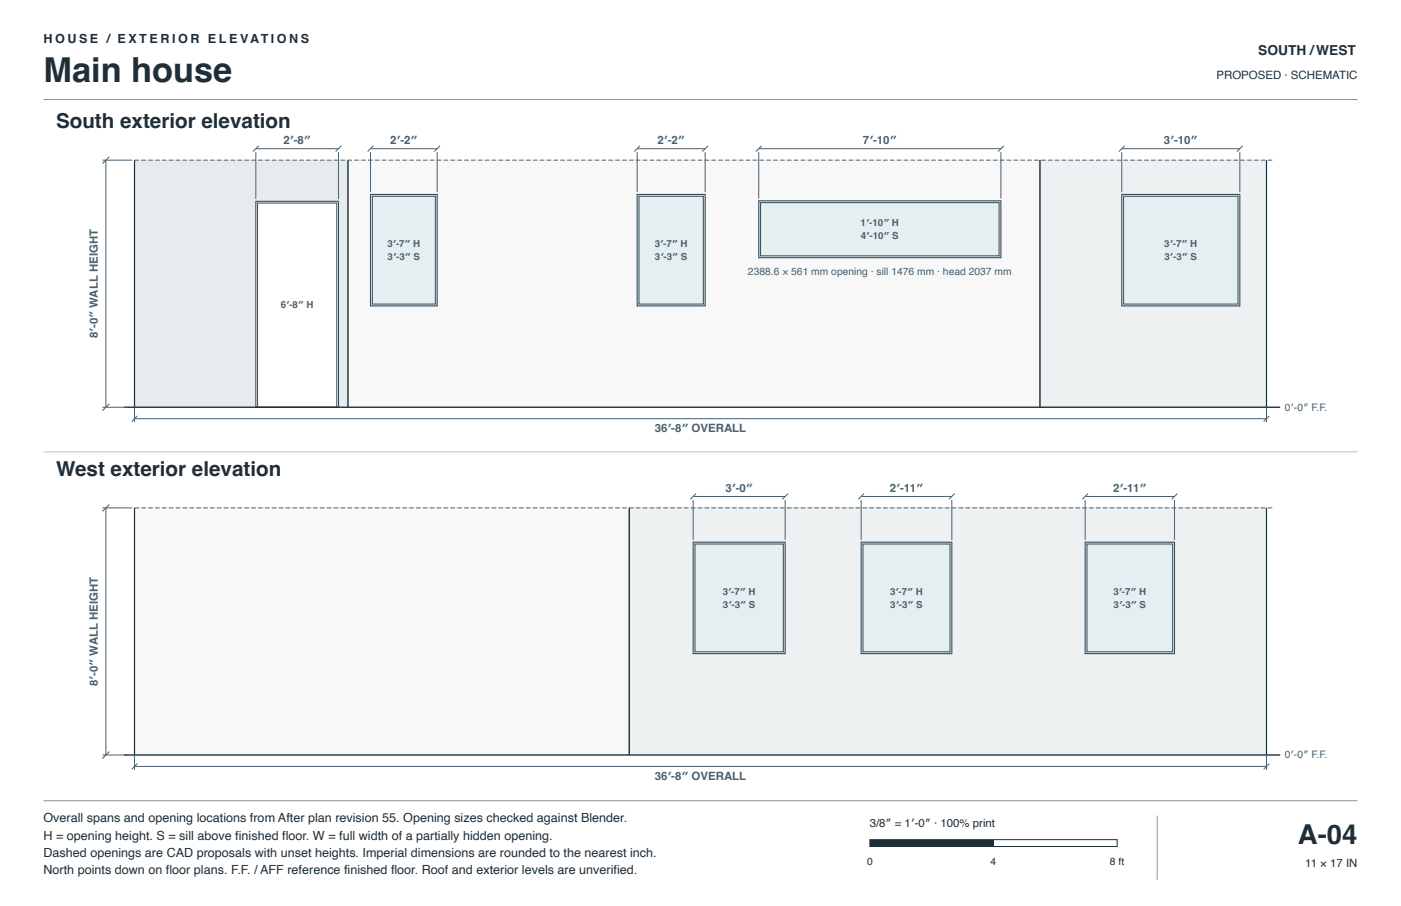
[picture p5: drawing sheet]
<svg xmlns="http://www.w3.org/2000/svg" width="432mm" height="279mm" viewBox="0 0 432 279" stroke-linecap="round" stroke-linejoin="round" font-family="sans-serif">
<defs><g id="words">
<text font-size="10.6" fill="#202e38" x="13.4" y="25.4">Main house</text>
<text font-size="8.5" fill="#202e38" x="400" y="260.3">A-04</text>
<g font-size="6.3" fill="#202e38">
<text x="17.3" y="39.5">South exterior elevation</text>
<text x="17.3" y="146.8">West exterior elevation</text>
</g>
<text font-size="4.2" fill="#202e38" x="387.8" y="16.9">SOUTH /WEST</text>
<g font-size="3.9" fill="#202e38">
<text x="13.4" y="13.4">H O U S E / E X T E R I O R E L E VAT I O N S</text>
<text x="13.4" y="253.6">Overall spans and opening locations from After plan revision 55. Opening sizes checked against Blender.</text>
<text x="13.4" y="258.9">H = opening height. S = sill above finished floor. W = full width of a partially hidden opening.</text>
<text x="13.4" y="264.2">Dashed openings are CAD proposals with unset heights. Imperial dimensions are rounded to the nearest inch.</text>
<text x="13.4" y="269.5">North points down on floor plans. F.F. / AFF reference finished floor. Roof and exterior levels are unverified.</text>
</g>
<g font-size="3.5" fill="#202e38">
<text x="374.9" y="24.3">PROPOSED · SCHEMATIC</text>
<text x="268.1" y="255.1">3/8″ = 1′-0″ · 100% print</text>
<text x="402.3" y="267.4">11 × 17 IN</text>
</g>
<g font-size="3.5" fill="#485f70">
<text x="87.4" y="44.5">2′-8″</text>
<text x="120.3" y="44.5">2′-2″</text>
<text x="202.6" y="44.5">2′-2″</text>
<text x="266" y="44.5">7′-10″</text>
<text x="358.7" y="44.5">3′-10″</text>
<text x="30.2" y="104.3" transform="rotate(-90 30.2 104.3)">8′-0″ WALL HEIGHT</text>
<text x="201.8" y="133.4">36′-8″ OVERALL</text>
<text x="223.6" y="151.7">3′-0″</text>
<text x="274.3" y="151.7">2′-11″</text>
<text x="343.1" y="151.7">2′-11″</text>
<text x="30.2" y="211.6" transform="rotate(-90 30.2 211.6)">8′-0″ WALL HEIGHT</text>
<text x="201.8" y="240.6">36′-8″ OVERALL</text>
</g>
<g font-size="3.2" fill="#485f70">
<text x="230.5" y="84.8">2388.6 × 561 mm opening · sill 1476 mm · head 2037 mm</text>
<text x="396" y="126.6">0′-0″ F.F.</text>
<text x="396" y="233.9">0′-0″ F.F.</text>
</g>
<g font-size="3.2" fill="#202e38">
<text x="267.2" y="266.7">0</text>
<text x="305.3" y="266.7">4</text>
<text x="342.1" y="266.7">8 ft</text>
</g>
<g font-size="3" fill="#485f70">
<text x="265.3" y="69.8">1</text>
<text x="266.9" y="69.8">′-10″ H</text>
<text x="119.4" y="76.3">3′-7″ H</text>
<text x="201.8" y="76.3">3′-7″ H</text>
<text x="265.3" y="73.7">4′-10″ S</text>
<text x="358.8" y="76.3">3′-7″ H</text>
<text x="119.5" y="80.2">3′-3″ S</text>
<text x="201.9" y="80.2">3′-3″ S</text>
<text x="358.9" y="80.2">3′-3″ S</text>
<text x="86.5" y="94.9">6′-8″ H</text>
<text x="222.7" y="183.5">3′-7″ H</text>
<text x="274.3" y="183.5">3′-7″ H</text>
<text x="343.1" y="183.5">3′-7″ H</text>
<text x="222.8" y="187.4">3′-3″ S</text>
<text x="274.4" y="187.4">3′-3″ S</text>
<text x="343.2" y="187.4">3′-3″ S</text>
</g>
</g></defs>
<path d="M13.4 30.7h405M13.4 246.9h405M356.7 251.5v19.8" fill="none" stroke="#87929a" stroke-width=".31"/>
<path d="M13.4 139.3h405" fill="none" stroke="#bac3c9" stroke-width=".31"/>
<path d="M320.5 49.4h69.8v76.2h-69.8z" fill="#eef1f1"/>
<path d="M320.5 49.4v76.2M390.3 49.4v76.2" fill="none" stroke="#202e38" stroke-width=".37"/>
<path d="M345.7 60h36.4v34.3h-36.4z" fill="#e5eef1" stroke="#344d59" stroke-width=".34"/>
<path d="M346.3 60.5h35.3v33.3h-35.3z" fill="none" stroke="#344d59" stroke-width=".31"/>
<g fill="none" stroke="#e5eef1" stroke-width="1.1" stroke-linecap="butt">
<path d="M359.2 74.3l.1-.1a.61 .61 0 0 1 .8 .1 .61 .61 0 0 1 0 .8 .71 .71 0 0 1-.2 1.3 .71 .71 0 0 1-1-.8h.4a.32 .32 0 0 0 .3 .4 .32 .32 0 0 0 .4-.3 .32 .32 0 0 0-.3-.4h-.2l.2-.3a.28 .28 0 0 0 .2-.3 .28 .28 0 0 0-.3-.2 .28 .28 0 0 0-.2 .3h-.4zM359.3 78.2l.1-.1a.61 .61 0 0 1 .8 .1 .61 .61 0 0 1 0 .8 .71 .71 0 0 1-.2 1.2 .71 .71 0 0 1-1-.7h.4a.32 .32 0 0 0 .3 .4 .32 .32 0 0 0 .4-.3 .32 .32 0 0 0-.3-.4h-.2l.1-.3a.28 .28 0 0 0 .3-.3 .28 .28 0 0 0-.3-.3 .28 .28 0 0 0-.3 .4h-.4zM361.1 74.1h.4l-.4 .9h-.3zM361.1 78h.5l-.4 .9h-.3zM361.6 75.2h.8v.4h-.8zM361.7 79.1h.8v.4h-.8zM362.6 74.2h1.5l-.8 2.1h-.4v-.3l.7-1.5h-1zM362.9 78.2l.1-.1a.61 .61 0 0 1 .9 .1 .61 .61 0 0 1-.1 .8 .71 .71 0 0 1-.1 1.2 .71 .71 0 0 1-1-.7h.4a.32 .32 0 0 0 .3 .4 .32 .32 0 0 0 .3-.3 .32 .32 0 0 0-.3-.4h-.2l.2-.3a.28 .28 0 0 0 .3-.3 .28 .28 0 0 0-.4-.3 .28 .28 0 0 0-.2 .4h-.4zM364.7 74.1h.5l-.5 .9h-.3zM364.8 78h.5l-.5 .9h-.3zM365.5 74.1h.4l-.4 .9h-.3zM365.5 78h.5l-.4 .9h-.3z"/>
<path d="M367.1 74.1h.4v.8h.9v-.8h.4v2.2h-.4v-1h-.9v1h-.4zM367.3 78.1a.89 .89 0 0 1 1.5 .5h-.5a.35 .35 0 0 0-.4-.4 .35 .35 0 0 0-.2 .6 .81 .81 0 0 1 .9 .2 .81 .81 0 0 1 .1 .9 .95 .95 0 0 1-.9 .3 .95 .95 0 0 1-.7-.7h.4a.45 .45 0 0 0 .4 .3 .45 .45 0 0 0 .5-.3l-.2-.2a.78 .78 0 0 1-.9-.3 .78 .78 0 0 1 0-.9z"/>
</g>
<path d="M107.2 49.4h213.3v76.2h-213.3z" fill="#f7f8f7"/>
<path d="M107.2 49.4v76.2M320.5 49.4v76.2" fill="none" stroke="#202e38" stroke-width=".37"/>
<path d="M114.2 60h20.5v34.3h-20.5z" fill="#e5eef1" stroke="#344d59" stroke-width=".34"/>
<path d="M114.8 60.5h19.4v33.3h-19.4z" fill="none" stroke="#344d59" stroke-width=".31"/>
<g fill="none" stroke="#e5eef1" stroke-width="1.1" stroke-linecap="butt">
<path d="M119.7 74.3l.1-.1a.61 .61 0 0 1 .9 .1 .61 .61 0 0 1-.1 .8 .71 .71 0 0 1-.2 1.3 .71 .71 0 0 1-.9-.8h.4a.32 .32 0 0 0 .3 .4 .32 .32 0 0 0 .3-.3 .32 .32 0 0 0-.3-.4h-.2l.2-.3a.28 .28 0 0 0 .2-.3 .28 .28 0 0 0-.3-.2 .28 .28 0 0 0-.2 .3h-.4zM119.8 78.2l.1-.1a.61 .61 0 0 1 .9 .1 .61 .61 0 0 1-.1 .8 .71 .71 0 0 1-.2 1.2 .71 .71 0 0 1-1-.7h.5a.32 .32 0 0 0 .2 .4 .32 .32 0 0 0 .4-.3 .32 .32 0 0 0-.3-.4h-.2l.2-.3a.28 .28 0 0 0 .2-.3 .28 .28 0 0 0-.3-.3 .28 .28 0 0 0-.2 .4h-.4zM121.6 74.1h.5l-.5 .9h-.3zM121.7 78h.4l-.4 .9h-.3zM122.1 75.2h.9v.4h-.9zM122.2 79.1h.8v.4h-.8zM123.1 74.2h1.5l-.7 2.1h-.5l.1-.3 .7-1.5h-1.1zM123.5 78.2l.1-.1a.61 .61 0 0 1 .8 .1 .61 .61 0 0 1 0 .8 .71 .71 0 0 1-.2 1.2 .71 .71 0 0 1-1-.7h.4a.32 .32 0 0 0 .3 .4 .32 .32 0 0 0 .4-.3 .32 .32 0 0 0-.3-.4h-.2l.1-.3a.28 .28 0 0 0 .3-.3 .28 .28 0 0 0-.3-.3 .28 .28 0 0 0-.3 .4h-.3zM125.3 74.1h.4l-.4 .9h-.3zM125.3 78h.5l-.4 .9h-.3zM126 74.1h.5l-.5 .9h-.3zM126.1 78h.5l-.5 .9h-.3z"/>
<path d="M127.6 74.1h.5v.8h.8v-.8h.4v2.2h-.4v-1h-.8v1h-.5zM127.8 78.1a.89 .89 0 0 1 1.5 .5h-.4a.35 .35 0 0 0-.5-.4 .35 .35 0 0 0-.2 .6 .81 .81 0 0 1 .9 .2 .81 .81 0 0 1 .2 .9 .95 .95 0 0 1-1 .3 .95 .95 0 0 1-.7-.7h.4a.45 .45 0 0 0 .5 .3 .45 .45 0 0 0 .4-.3l-.2-.2a.78 .78 0 0 1-.9-.3 .78 .78 0 0 1 0-.9z"/>
</g>
<path d="M196.4 60h20.9v34.3h-20.9z" fill="#e5eef1" stroke="#344d59" stroke-width=".34"/>
<path d="M196.9 60.5h19.9v33.3h-19.9z" fill="none" stroke="#344d59" stroke-width=".31"/>
<g fill="none" stroke="#e5eef1" stroke-width="1.1" stroke-linecap="butt">
<path d="M202.1 74.3l.1-.1a.61 .61 0 0 1 .9 .1 .61 .61 0 0 1-.1 .8 .71 .71 0 0 1-.2 1.3 .71 .71 0 0 1-.9-.8h.4a.32 .32 0 0 0 .2 .4 .32 .32 0 0 0 .4-.3 .32 .32 0 0 0-.3-.4h-.2l.2-.3a.28 .28 0 0 0 .2-.3 .28 .28 0 0 0-.3-.2 .28 .28 0 0 0-.2 .3h-.4zM202.2 78.2l.1-.1a.61 .61 0 0 1 .8 .1 .61 .61 0 0 1 0 .8 .71 .71 0 0 1-.2 1.2 .71 .71 0 0 1-1-.7h.4a.32 .32 0 0 0 .3 .4 .32 .32 0 0 0 .4-.3 .32 .32 0 0 0-.3-.4h-.2l.2-.3a.28 .28 0 0 0 .2-.3 .28 .28 0 0 0-.3-.3 .28 .28 0 0 0-.2 .4h-.4zM204 74.1h.4l-.4 .9h-.3zM204.1 78h.4l-.4 .9h-.3zM204.5 75.2h.9v.4h-.9zM204.6 79.1h.8v.4h-.8zM205.5 74.2h1.5l-.7 2.1h-.5v-.3l.8-1.5h-1.1zM205.9 78.2v-.1a.61 .61 0 0 1 .9 .1 .61 .61 0 0 1-.1 .8 .71 .71 0 0 1-.1 1.2 .71 .71 0 0 1-1-.7h.4a.32 .32 0 0 0 .3 .4 .32 .32 0 0 0 .3-.3 .32 .32 0 0 0-.3-.4h-.1l.1-.3a.28 .28 0 0 0 .3-.3 .28 .28 0 0 0-.4-.3 .28 .28 0 0 0-.2 .4h-.4zM207.6 74.1h.5l-.4 .9h-.3zM207.7 78h.5l-.4 .9h-.4zM208.4 74.1h.5l-.5 .9h-.3zM208.5 78h.4l-.4 .9h-.3z"/>
<path d="M210 74.1h.4v.8h.9v-.8h.4v2.2h-.4v-1h-.9v1h-.4zM210.2 78.1a.89 .89 0 0 1 1.5 .5h-.5a.35 .35 0 0 0-.4-.4 .35 .35 0 0 0-.2 .6 .81 .81 0 0 1 .9 .2 .81 .81 0 0 1 .2 .9 .95 .95 0 0 1-1 .3 .95 .95 0 0 1-.7-.7h.4a.45 .45 0 0 0 .5 .3 .45 .45 0 0 0 .4-.3l-.2-.2a.78 .78 0 0 1-.9-.3 .78 .78 0 0 1 0-.9z"/>
</g>
<path d="M233.8 61.9h74.7v17.6h-74.7z" fill="#e5eef1" stroke="#344d59" stroke-width=".34"/>
<path d="M234.4 62.5h73.5v16.4h-73.5z" fill="none" stroke="#344d59" stroke-width=".31"/>
<g fill="none" stroke="#e5eef1" stroke-width="1.1" stroke-linecap="butt">
<path d="M265.5 68.1l.9-.4v2.1h-.4v-1.4h-.5zM266.2 71.6h.5v1.3h.2l-.2 .8h-.4v-.5h-.9v-.3zM266.3 72v.9h-.6zM267.5 67.7h.4l-.4 .8h-.3zM267.5 71.5h.5l-.4 .9h-.3zM268 68.8h.8v.4h-.8zM268.1 72.7h.8v.4h-.8zM269.1 68.1l1-.4v2.1h-.5v-1.4h-.5zM269.2 71.9l.9-.3v2.1h-.4v-1.5h-.5zM271 67.8a.79 .79 0 0 1 .9 .1 .79 .79 0 0 1 .2 .9 .79 .79 0 0 1-.7 1.1 .79 .79 0 0 1-.7-1.1zM271.1 71.7a.79 .79 0 0 1 .9 0 .79 .79 0 0 1 .2 1 .79 .79 0 0 1-.7 1 .79 .79 0 0 1-.7-1zM271.3 68.1a.78 .78 0 0 1 .4 1.2l-.1 .2a.79 .79 0 0 1-.4-1.3z"/>
<path d="M271.3 71.9a.78 .78 0 0 1 .4 1.3v.2a.79 .79 0 0 1-.4-1.3zM272.8 67.7h.5l-.5 .8h-.3zM272.9 71.5h.4l-.4 .9h-.3zM273.5 67.7h.5l-.4 .8h-.3zM273.6 71.5h.5l-.5 .9h-.3zM275.1 67.7h.5v.8h.8v-.8h.5v2.1h-.5v-.9h-.8v.9h-.5zM275.4 71.7a.89 .89 0 0 1 1.4 .5h-.4a.35 .35 0 0 0-.4-.4 .35 .35 0 0 0-.2 .5 .81 .81 0 0 1 .8 .2 .81 .81 0 0 1 .2 .9 .95 .95 0 0 1-1 .4 .95 .95 0 0 1-.7-.8h.5a.45 .45 0 0 0 .4 .4 .45 .45 0 0 0 .4-.4l-.2-.1a.78 .78 0 0 1-.8-.3 .78 .78 0 0 1 0-.9z"/>
</g>
<path d="M41.5 49.4h65.7v76.2h-65.7z" fill="#e7ebed"/>
<path d="M41.5 49.4v76.2M107.2 49.4v76.2" fill="none" stroke="#202e38" stroke-width=".37"/>
<path d="M78.9 62.1h25.4v63.5h-25.4z" fill="#fff" stroke="#344d59" stroke-width=".34"/>
<path d="M79.4 62.6h24.4v63h-24.4z" fill="none" stroke="#344d59" stroke-width=".31"/>
<g fill="none" stroke="#fff" stroke-width="1.1" stroke-linecap="butt">
<path d="M86.9 93a.67 .67 0 0 1 .7-.2 .67 .67 0 0 1 .4 .5l-.8-.1-.2 .5a.74 .74 0 0 1 1.1 .5 .74 .74 0 0 1-.7 .9 .74 .74 0 0 1-.8-.9zM88.7 92.7h.5l-.5 .9h-.3zM89.2 93.9h.9v.4h-.9zM90.5 92.9a.62 .62 0 0 1 .9-.1 .62 .62 0 0 1 0 1 .67 .67 0 0 1 .1 .9 .67 .67 0 0 1-1 0 .67 .67 0 0 1 .1-.9l-.3-.5zM92.4 92.7h.4l-.4 .9h-.3zM93.1 92.7h.5l-.5 .9h-.3zM94.7 92.7h.5v.9h.8v-.9h.5v2.2h-.5v-1h-.8v1h-.5z"/>
<circle cx="87.3" cy="94.2" r=".35"/>
<circle cx="91" cy="93.4" r=".27"/>
<circle cx="91" cy="94.3" r=".32"/>
</g>
<g fill="none" stroke="#485f70" stroke-width=".31">
<path d="M31.6 49.4h7.7M32.6 49.4v76.2M78.9 45.9h25.4M78.9 46.9v14.5M79.7 45l-1.7 1.7M104.3 46.9v14.5M105.2 45l-1.8 1.7M114.2 45.9h20.5M114.2 46.9v12.4M115.1 45l-1.8 1.7M134.7 46.9v12.4M135.6 45l-1.7 1.7"/>
<path d="M196.4 45.9h20.9M196.4 46.9v12.4M197.3 45l-1.8 1.7M217.3 46.9v12.4M218.2 45l-1.7 1.7M233.8 45.9h74.7M233.8 46.9v14.3M234.7 45l-1.7 1.7M308.5 46.9v14.3M309.4 45l-1.8 1.7M345.7 46.9v12.4M345.7 45.9h36.4"/>
<path d="M346.6 45l-1.7 1.7M382.1 46.9v12.4M383 45l-1.8 1.7M31.6 125.6h7.7M41.5 125.6v4.6M41.5 129.1h348.8M42.3 128.2l-1.7 1.8M390.3 125.6v4.6M391.2 128.2l-1.7 1.8"/>
</g>
<g fill="none" stroke="#fff" stroke-width=".71" stroke-linecap="butt">
<path d="M87.8 42.1a.92 .92 0 0 1 1.4 .5 .92 .92 0 0 1-.9 1.2l-.2 .2h1.1v.4h-1.7l.4-.8a.85 .85 0 0 0 .6-1.2h-.3l-.2 .4h-.5zM90 41.9h.5l-.5 1h-.4zM90.6 43.2h1v.5h-1zM92.1 42.1a.73 .73 0 0 1 1-.1 .73 .73 0 0 1 0 1.1 .79 .79 0 0 1 .2 1.2 .79 .79 0 0 1-1.2 0 .79 .79 0 0 1 .1-1.2l-.3-.5zM94.3 41.9h.5l-.5 1h-.3zM95.2 41.9h.5l-.5 1h-.4zM120.7 42.1a.92 .92 0 0 1 1.3 .5 .92 .92 0 0 1-.8 1.2l-.2 .2h1.1v.4h-1.7l.3-.8a.85 .85 0 0 0 .7-1.2h-.4l-.1 .4h-.5zM122.8 41.9h.6l-.5 1h-.4zM123.5 43.2h1v.5h-1zM125 42.1a.92 .92 0 0 1 1.4 .5 .92 .92 0 0 1-.9 1.2l-.2 .2h1.1v.4h-1.7l.4-.8a.85 .85 0 0 0 .6-1.2h-.3l-.2 .4h-.5zM127.2 41.9h.5l-.5 1h-.4zM128 41.9h.6l-.5 1h-.4z"/>
<path d="M203.1 42.1a.92 .92 0 0 1 1.3 .5 .92 .92 0 0 1-.8 1.2l-.2 .2h1.1v.4h-1.7l.3-.8a.85 .85 0 0 0 .7-1.2h-.4l-.1 .4h-.5zM205.2 41.9h.6l-.5 1h-.4zM205.9 43.2h1v.5h-1zM207.4 42.1a.92 .92 0 0 1 1.3 .5 .92 .92 0 0 1-.8 1.2l-.2 .2h1.1v.4h-1.7l.4-.8a.85 .85 0 0 0 .6-1.2h-.4l-.1 .4h-.5zM209.6 41.9h.5l-.5 1h-.4zM210.4 41.9h.6l-.5 1h-.4zM266.1 42h1.7l-.9 2.4h-.5l.1-.3 .8-1.7h-1.2zM268.6 41.9h.5l-.5 1h-.4zM269.2 43.2h1v.5h-1zM270.5 42.4l1.1-.4v2.4h-.5v-1.7h-.6zM272.7 42.1a.93 .93 0 0 1 1.1 0 .93 .93 0 0 1 .3 1.1 .93 .93 0 0 1-.9 1.3 .93 .93 0 0 1-.8-1.3zM273 42.4a.84 .84 0 0 1 .5 1.3l-.1 .4a.93 .93 0 0 1-.5-1.5z"/>
<path d="M274.8 41.9h.6l-.5 1h-.4zM275.7 41.9h.6l-.6 1h-.3zM359.1 42.1a.73 .73 0 0 1 1.1 0 .73 .73 0 0 1 0 1 .84 .84 0 0 1-.2 1.5 .84 .84 0 0 1-1.2-.9h.5a.37 .37 0 0 0 .3 .4 .37 .37 0 0 0 .5-.3 .37 .37 0 0 0-.4-.4h-.2v-.4h.2a.33 .33 0 0 0 .3-.4 .33 .33 0 0 0-.4-.3 .33 .33 0 0 0-.3 .4h-.4zM361.3 41.9h.6l-.5 1h-.4zM362 43.2h.9v.5h-.9zM363.3 42.4l1.1-.4v2.4h-.5v-1.7h-.6zM365.5 42.1a.93 .93 0 0 1 1.1 0 .93 .93 0 0 1 .2 1.1 .93 .93 0 0 1-.8 1.3 .93 .93 0 0 1-.9-1.3zM365.8 42.4a.84 .84 0 0 1 .5 1.3l-.1 .4a.93 .93 0 0 1-.5-1.5zM367.6 41.9h.6l-.6 1h-.3zM368.5 41.9h.5l-.5 1h-.3zM202.2 131a.73 .73 0 0 1 1 0 .73 .73 0 0 1 0 1 .84 .84 0 0 1-.2 1.5 .84 .84 0 0 1-1.1-.9h.5a.37 .37 0 0 0 .3 .4 .37 .37 0 0 0 .4-.3 .37 .37 0 0 0-.3-.4h-.3v-.4h.2a.33 .33 0 0 0 .3-.4 .33 .33 0 0 0-.4-.3 .33 .33 0 0 0-.2 .4h-.5zM204.2 131.1a.79 .79 0 0 1 .8-.2 .79 .79 0 0 1 .5 .6h-.5a.42 .42 0 0 0-.6-.2 .42 .42 0 0 0-.1 .6 .83 .83 0 0 1 1.2 .4 .83 .83 0 0 1-.5 1.2 .83 .83 0 0 1-1.1-.7v-1z"/>
<path d="M206.3 130.8h.6l-.5 1h-.4zM207 132.1h1v.5h-1zM208.4 131a.73 .73 0 0 1 1.1-.1 .73 .73 0 0 1 0 1.1 .79 .79 0 0 1 .1 1.2 .79 .79 0 0 1-1.1 0 .79 .79 0 0 1 0-1.2l-.3-.5zM210.7 130.8h.5l-.5 1h-.4zM211.5 130.8h.6l-.5 1h-.4zM214 131.4a.78 .78 0 0 1 1.2 .7 .78 .78 0 0 1-1.2 .6l-.1-.6zM216 130.8h.5l.6 1.9 .6-1.9h.5l-.9 2.5h-.5zM218.5 130.8h1.9v.5h-1.3v.5h1.2v.4h-1.2v.7h1.4v.4h-2zM220.9 130.8h1.2a.71 .71 0 0 1 .8 .5 .71 .71 0 0 1-.3 .8l.2 .2 .2 1h-.6l-.1-.7-.3-.2h-.6v.9h-.5zM221.4 131.3h.6a.35 .35 0 0 1 .4 .3 .35 .35 0 0 1-.4 .3h-.6zM224.1 130.8h.6l.9 2.5h-.5l-.2-.5h-.9l-.2 .5h-.6zM224.4 131.4l.4 1h-.7z"/>
<path d="M226 130.8h.5v2.1h1.3v.4h-1.8zM228.1 130.8h.6v2.1h1.2v.4h-1.8z"/>
<circle cx="92.7" cy="42.7" r=".32"/>
<circle cx="92.7" cy="43.7" r=".38"/>
<circle cx="204.7" cy="132.6" r=".42"/>
<circle cx="209" cy="131.6" r=".32"/>
<circle cx="209" cy="132.6" r=".38"/>
<circle cx="214.6" cy="132.1" r="1.31"/>
</g>
<path d="M38.3 125.6h356.3" fill="none" stroke="#202e38" stroke-width=".42"/>
<path d="M39.3 49.4h353.2" fill="none" stroke="#485f70" stroke-width=".31" stroke-dasharray="1.4 .7" stroke-linecap="butt"/>
<path d="M33.7 48.3l-2.1 2.1M33.7 124.5l-2.1 2.1" fill="none" stroke="#485f70" stroke-width=".32"/>
<path d="M193.9 156.6h196.4v76.2h-196.4z" fill="#eef1f1"/>
<path d="M193.9 156.6v76.2M390.3 156.6v76.2" fill="none" stroke="#202e38" stroke-width=".37"/>
<path d="M334.5 167.2h27.5v34.4h-27.5z" fill="#e5eef1" stroke="#344d59" stroke-width=".34"/>
<path d="M335 167.8h26.4v33.2h-26.4z" fill="none" stroke="#344d59" stroke-width=".31"/>
<g fill="none" stroke="#e5eef1" stroke-width="1.1" stroke-linecap="butt">
<path d="M343.5 181.5h.1a.61 .61 0 0 1 .8 0 .61 .61 0 0 1 0 .9 .71 .71 0 0 1-.2 1.2 .71 .71 0 0 1-1-.7h.4a.32 .32 0 0 0 .3 .3 .32 .32 0 0 0 .4-.3 .32 .32 0 0 0-.3-.3h-.2l.2-.3a.28 .28 0 0 0 .2-.4 .28 .28 0 0 0-.3-.2 .28 .28 0 0 0-.3 .4h-.3zM343.6 185.4v-.1a.61 .61 0 0 1 .9 .1 .61 .61 0 0 1-.1 .9 .71 .71 0 0 1-.1 1.2 .71 .71 0 0 1-1-.8h.4a.32 .32 0 0 0 .3 .4 .32 .32 0 0 0 .3-.3 .32 .32 0 0 0-.3-.3h-.1l.1-.3a.28 .28 0 0 0 .3-.4 .28 .28 0 0 0-.4-.2 .28 .28 0 0 0-.2 .3h-.4zM345.3 181.4h.5l-.4 .8h-.3zM345.4 185.2h.5l-.5 .9h-.3zM345.9 182.5h.8v.4h-.8zM346 186.4h.8v.4h-.8zM346.9 181.4h1.5l-.8 2.1h-.4v-.3l.7-1.4h-1zM347.2 185.4l.1-.1a.61 .61 0 0 1 .9 .1 .61 .61 0 0 1-.1 .9 .71 .71 0 0 1-.2 1.2 .71 .71 0 0 1-.9-.8h.4a.32 .32 0 0 0 .3 .4 .32 .32 0 0 0 .3-.3 .32 .32 0 0 0-.3-.3h-.2l.2-.3a.28 .28 0 0 0 .3-.4 .28 .28 0 0 0-.4-.2 .28 .28 0 0 0-.2 .3h-.4zM349 181.4h.5l-.5 .8h-.3zM349.1 185.2h.5l-.5 .9h-.3zM349.8 181.4h.4l-.4 .8h-.3zM349.8 185.2h.5l-.4 .9h-.3z"/>
<path d="M351.4 181.4h.4v.8h.9v-.8h.4v2.1h-.4v-.9h-.9v.9h-.4zM351.6 185.4a.89 .89 0 0 1 1.4 .5h-.4a.35 .35 0 0 0-.4-.4 .35 .35 0 0 0-.2 .5 .81 .81 0 0 1 .9 .2 .81 .81 0 0 1 .1 .9 .95 .95 0 0 1-.9 .3 .95 .95 0 0 1-.8-.7h.5a.45 .45 0 0 0 .4 .4 .45 .45 0 0 0 .5-.4l-.2-.1a.78 .78 0 0 1-.9-.3 .78 .78 0 0 1 0-.9z"/>
</g>
<path d="M213.6 167.2h28.4v34.4h-28.4z" fill="#e5eef1" stroke="#344d59" stroke-width=".34"/>
<path d="M214.2 167.8h27.2v33.2h-27.2z" fill="none" stroke="#344d59" stroke-width=".31"/>
<g fill="none" stroke="#e5eef1" stroke-width="1.1" stroke-linecap="butt">
<path d="M223.1 181.5h.1a.61 .61 0 0 1 .8 0 .61 .61 0 0 1 0 .9 .71 .71 0 0 1-.2 1.2 .71 .71 0 0 1-1-.7h.4a.32 .32 0 0 0 .3 .3 .32 .32 0 0 0 .4-.3 .32 .32 0 0 0-.3-.3h-.2l.1-.3a.28 .28 0 0 0 .3-.4 .28 .28 0 0 0-.3-.2 .28 .28 0 0 0-.3 .4h-.3zM223.2 185.4v-.1a.61 .61 0 0 1 .9 .1 .61 .61 0 0 1-.1 .9 .71 .71 0 0 1-.1 1.2 .71 .71 0 0 1-1-.8h.4a.32 .32 0 0 0 .3 .4 .32 .32 0 0 0 .3-.3 .32 .32 0 0 0-.3-.3h-.1l.1-.3a.28 .28 0 0 0 .3-.4 .28 .28 0 0 0-.4-.2 .28 .28 0 0 0-.2 .3h-.4zM224.9 181.4h.5l-.4 .8h-.3zM225 185.2h.5l-.5 .9h-.3zM225.5 182.5h.8v.4h-.8zM225.6 186.4h.8v.4h-.8zM226.5 181.4h1.5l-.8 2.1h-.4v-.3l.7-1.4h-1zM226.8 185.4l.1-.1a.61 .61 0 0 1 .9 .1 .61 .61 0 0 1-.1 .9 .71 .71 0 0 1-.2 1.2 .71 .71 0 0 1-.9-.8h.4a.32 .32 0 0 0 .3 .4 .32 .32 0 0 0 .3-.3 .32 .32 0 0 0-.3-.3h-.2l.2-.3a.28 .28 0 0 0 .2-.4 .28 .28 0 0 0-.3-.2 .28 .28 0 0 0-.2 .3h-.4zM228.6 181.4h.5l-.5 .8h-.3zM228.7 185.2h.5l-.5 .9h-.3zM229.4 181.4h.4l-.4 .8h-.3zM229.4 185.2h.5l-.4 .9h-.3z"/>
<path d="M231 181.4h.4v.8h.8v-.8h.5v2.1h-.5v-.9h-.8v.9h-.4zM231.2 185.4a.89 .89 0 0 1 1.4 .5h-.4a.35 .35 0 0 0-.4-.4 .35 .35 0 0 0-.2 .5 .81 .81 0 0 1 .9 .2 .81 .81 0 0 1 .1 .9 .95 .95 0 0 1-.9 .3 .95 .95 0 0 1-.8-.7h.5a.45 .45 0 0 0 .4 .4 .45 .45 0 0 0 .5-.4l-.2-.1a.78 .78 0 0 1-.9-.3 .78 .78 0 0 1 0-.9z"/>
</g>
<path d="M265.4 167.2h28v34.4h-28z" fill="#e5eef1" stroke="#344d59" stroke-width=".34"/>
<path d="M266 167.8h26.8v33.2h-26.8z" fill="none" stroke="#344d59" stroke-width=".31"/>
<g fill="none" stroke="#e5eef1" stroke-width="1.1" stroke-linecap="butt">
<path d="M274.6 181.5h.1a.61 .61 0 0 1 .9 0 .61 .61 0 0 1-.1 .9 .71 .71 0 0 1-.1 1.2 .71 .71 0 0 1-1-.7h.4a.32 .32 0 0 0 .3 .3 .32 .32 0 0 0 .3-.3 .32 .32 0 0 0-.3-.3h-.2l.2-.3a.28 .28 0 0 0 .3-.4 .28 .28 0 0 0-.4-.2 .28 .28 0 0 0-.2 .4h-.4zM274.7 185.4l.1-.1a.61 .61 0 0 1 .9 .1 .61 .61 0 0 1-.1 .9 .71 .71 0 0 1-.2 1.2 .71 .71 0 0 1-.9-.8h.4a.32 .32 0 0 0 .3 .4 .32 .32 0 0 0 .3-.3 .32 .32 0 0 0-.3-.3h-.2l.2-.3a.28 .28 0 0 0 .3-.4 .28 .28 0 0 0-.4-.2 .28 .28 0 0 0-.2 .3h-.4zM276.5 181.4h.5l-.5 .8h-.3zM276.6 185.2h.5l-.5 .9h-.3zM277 182.5h.9v.4h-.9zM277.1 186.4h.9v.4h-.9zM278.1 181.4h1.5l-.8 2.1h-.5l.1-.3 .7-1.4h-1.1zM278.4 185.4l.1-.1a.61 .61 0 0 1 .8 .1 .61 .61 0 0 1 0 .9 .71 .71 0 0 1-.2 1.2 .71 .71 0 0 1-1-.8h.4a.32 .32 0 0 0 .3 .4 .32 .32 0 0 0 .4-.3 .32 .32 0 0 0-.3-.3h-.2l.2-.3a.28 .28 0 0 0 .2-.4 .28 .28 0 0 0-.3-.2 .28 .28 0 0 0-.2 .3h-.4zM280.2 181.4h.4l-.4 .8h-.3zM280.3 185.2h.4l-.4 .9h-.3zM280.9 181.4h.5l-.5 .8h-.3zM281 185.2h.5l-.5 .9h-.3z"/>
<path d="M282.5 181.4h.5v.8h.8v-.8h.5v2.1h-.5v-.9h-.8v.9h-.5zM282.8 185.4a.89 .89 0 0 1 1.4 .5h-.4a.35 .35 0 0 0-.4-.4 .35 .35 0 0 0-.2 .5 .81 .81 0 0 1 .8 .2 .81 .81 0 0 1 .2 .9 .95 .95 0 0 1-1 .3 .95 .95 0 0 1-.7-.7h.4a.45 .45 0 0 0 .5 .4 .45 .45 0 0 0 .4-.4l-.2-.1a.78 .78 0 0 1-.9-.3 .78 .78 0 0 1 .1-.9z"/>
</g>
<path d="M41.5 156.6h152.4v76.2h-152.4z" fill="#f7f8f7"/>
<path d="M41.5 156.6v76.2M193.9 156.6v76.2" fill="none" stroke="#202e38" stroke-width=".37"/>
<g fill="none" stroke="#485f70" stroke-width=".31">
<path d="M31.6 156.6h7.7M32.6 156.6v76.2M213.6 153.1h28.4M213.6 154.2v12.3M214.5 152.2l-1.7 1.8M242 154.2v12.3M242.9 152.2l-1.8 1.8M265.4 153.1h28M265.4 154.2v12.3M266.3 152.2l-1.8 1.8M293.4 154.2v12.3M294.2 152.2l-1.7 1.8"/>
<path d="M334.5 154.2v12.3M334.5 153.1h27.5M335.3 152.2l-1.7 1.8M362 154.2v12.3M362.9 152.2l-1.8 1.8M31.6 232.8h7.7M41.5 232.8v4.6M41.5 236.4h348.8M42.3 235.5l-1.7 1.7M390.3 232.8v4.6M391.2 235.5l-1.7 1.7"/>
</g>
<g fill="none" stroke="#fff" stroke-width=".71" stroke-linecap="butt">
<path d="M224 149.4a.73 .73 0 0 1 1.1-.1 .73 .73 0 0 1-.1 1.1 .84 .84 0 0 1-.2 1.4 .84 .84 0 0 1-1.1-.9h.5a.37 .37 0 0 0 .3 .5 .37 .37 0 0 0 .4-.4 .37 .37 0 0 0-.3-.4h-.2v-.4h.2a.34 .34 0 0 0 .3-.4 .34 .34 0 0 0-.5-.2 .34 .34 0 0 0-.2 .4h-.5zM226.2 149.2h.5l-.5 1h-.3zM226.8 150.5h1v.4h-1zM228.4 149.3a.93 .93 0 0 1 1.1 .1 .93 .93 0 0 1 .2 1.1 .93 .93 0 0 1-.8 1.3 .93 .93 0 0 1-.9-1.3zM228.7 149.6a.84 .84 0 0 1 .5 1.4l-.1 .3a.93 .93 0 0 1-.5-1.5zM230.5 149.2h.6l-.6 1h-.3zM231.4 149.2h.5l-.5 1h-.3zM274.7 149.4a.92 .92 0 0 1 1.4 .5 .92 .92 0 0 1-.9 1.1l-.2 .3h1.1v.4h-1.7l.4-.8a.85 .85 0 0 0 .6-1.3h-.3l-.2 .5h-.5zM276.9 149.2h.5l-.5 1h-.3zM277.5 150.5h1v.4h-1zM278.8 149.6l1.1-.4v2.5h-.5v-1.7h-.6zM280.6 149.6l1.1-.4v2.5h-.5v-1.7h-.6z"/>
<path d="M283 149.2h.5l-.5 1h-.4zM283.8 149.2h.6l-.5 1h-.4zM343.5 149.4a.92 .92 0 0 1 1.4 .5 .92 .92 0 0 1-.8 1.1l-.2 .3h1v.4h-1.7l.4-.8a.85 .85 0 0 0 .6-1.3h-.3l-.2 .5h-.4zM345.7 149.2h.6l-.6 1h-.3zM346.3 150.5h1v.4h-1zM347.7 149.6l1.1-.4v2.5h-.5v-1.7h-.6zM349.5 149.6l1-.4v2.5h-.5v-1.7h-.5zM351.8 149.2h.5l-.5 1h-.3zM352.7 149.2h.5l-.5 1h-.4zM202.2 238.3a.73 .73 0 0 1 1-.1 .73 .73 0 0 1 0 1.1 .84 .84 0 0 1-.2 1.4 .84 .84 0 0 1-1.1-.9h.5a.37 .37 0 0 0 .3 .5 .37 .37 0 0 0 .4-.4 .37 .37 0 0 0-.3-.4h-.3v-.4h.2a.33 .33 0 0 0 .3-.4 .33 .33 0 0 0-.4-.2 .33 .33 0 0 0-.2 .4h-.5zM204.2 238.3a.79 .79 0 0 1 .8-.2 .79 .79 0 0 1 .5 .6h-.5a.42 .42 0 0 0-.6-.1 .42 .42 0 0 0-.1 .6 .83 .83 0 0 1 1.2 .4 .83 .83 0 0 1-.5 1.1 .83 .83 0 0 1-1.1-.7v-1zM206.3 238.1h.6l-.5 1h-.4z"/>
<path d="M207 239.4h1v.4h-1zM208.4 238.3a.73 .73 0 0 1 1.1-.1 .73 .73 0 0 1 0 1 .79 .79 0 0 1 .1 1.2 .79 .79 0 0 1-1.1 0 .79 .79 0 0 1 0-1.1l-.3-.6zM210.7 238.1h.5l-.5 1h-.4zM211.5 238.1h.6l-.5 1h-.4zM214 238.7a.78 .78 0 0 1 1.2 .6 .78 .78 0 0 1-1.2 .7l-.1-.7zM216 238.1h.5l.6 1.9 .6-1.9h.5l-.9 2.5h-.5zM218.5 238.1h1.9v.4h-1.3v.5h1.2v.5h-1.2v.6h1.4v.5h-2zM220.9 238.1h1.2a.71 .71 0 0 1 .8 .4 .71 .71 0 0 1-.3 .9l.2 .2 .2 1h-.6l-.1-.8-.3-.2h-.6v1h-.5zM221.4 238.5h.6a.35 .35 0 0 1 .4 .3 .35 .35 0 0 1-.4 .4h-.6zM224.1 238.1h.6l.9 2.5h-.5l-.2-.5h-.9l-.2 .5h-.6zM224.4 238.6l.4 1h-.7zM226 238.1h.5v2h1.3v.5h-1.8z"/>
<path d="M228.1 238.1h.6v2h1.2v.5h-1.8z"/>
<circle cx="204.7" cy="239.8" r=".42"/>
<circle cx="209" cy="238.8" r=".32"/>
<circle cx="209" cy="239.9" r=".38"/>
<circle cx="214.6" cy="239.4" r="1.31"/>
</g>
<path d="M38.3 232.8h356.3" fill="none" stroke="#202e38" stroke-width=".42"/>
<path d="M39.3 156.6h353.2" fill="none" stroke="#485f70" stroke-width=".31" stroke-dasharray="1.4 .7" stroke-linecap="butt"/>
<path d="M33.7 155.6l-2.1 2.1M33.7 231.8l-2.1 2.1" fill="none" stroke="#485f70" stroke-width=".32"/>
<path d="M268.1 258.9h76.2v2.2h-76.2z" fill="none" stroke="#202e38" stroke-width=".31"/>
<path d="M268.1 258.9h38.1v2.2h-38.1z" fill="#202e38"/>
<use href="#words"/>
</svg>
